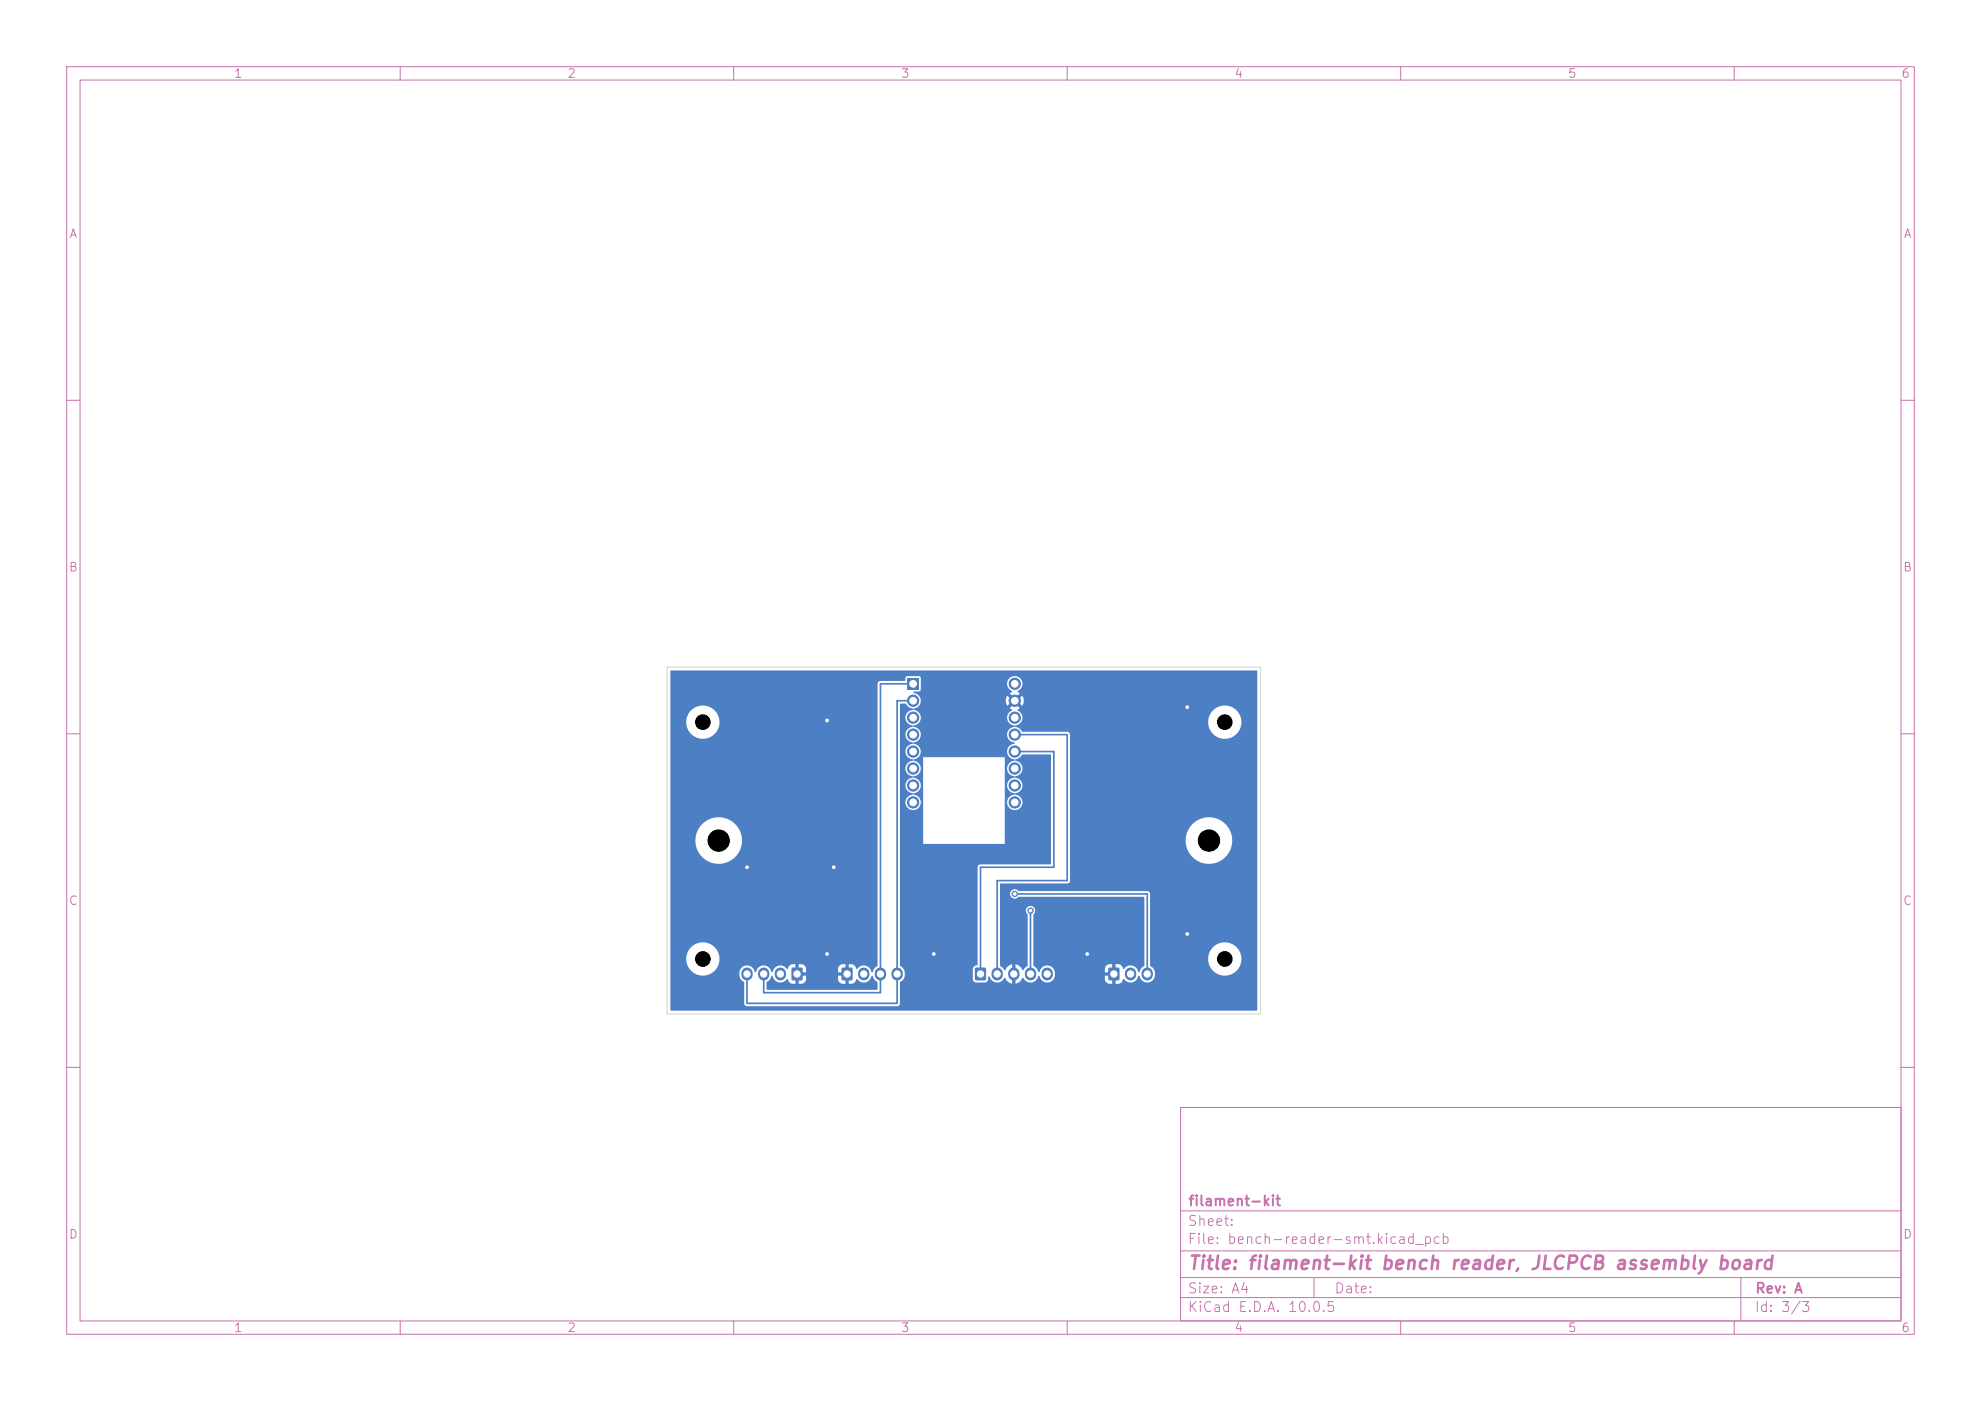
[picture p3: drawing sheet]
<svg xmlns="http://www.w3.org/2000/svg" width="297mm" height="210mm" viewBox="0 0 297 210" stroke-linecap="round" stroke-linejoin="round" font-family="sans-serif">
<defs><g id="words">
<text font-size="2" fill="#c872ab" x="178" y="190.8">Title: filament-kit bench reader, JLCPCB assembly board</text>
<g font-size="1.5" fill="#c872ab">
<text x="178" y="184.1">Sheet:</text>
<text x="178" y="181.1">filament-kit</text>
<text x="178" y="186.8">File: bench-reader-smt.kicad_pcb</text>
<text x="178" y="197">KiCad E.D.A. 10.0.5</text>
<text x="178" y="194.2">Size: A4</text>
<text x="200" y="194.2">Date:</text>
<text x="263" y="197">Id: 3/3</text>
<text x="263" y="194.2">Rev: A</text>
</g>
<g font-size="1.3" fill="#c872ab">
<text x="35" y="12">1</text>
<text x="85" y="12">2</text>
<text x="135" y="12">3</text>
<text x="185" y="12">4</text>
<text x="235" y="12">5</text>
<text x="285" y="12">6</text>
<text x="10.3" y="36">A</text>
<text x="285.3" y="36">A</text>
<text x="10.2" y="86">B</text>
<text x="285.2" y="86">B</text>
<text x="10.2" y="136">C</text>
<text x="285.2" y="136">C</text>
<text x="10.2" y="186">D</text>
<text x="285.2" y="186">D</text>
<text x="35" y="200">1</text>
<text x="85" y="200">2</text>
<text x="135" y="200">3</text>
<text x="185" y="200">4</text>
<text x="235" y="200">5</text>
<text x="285" y="200">6</text>
</g>
</g></defs>
<g fill="none" stroke="#c872ab" stroke-width=".15">
<path d="M10 10h277v190h-277zM12 12h273v186h-273zM60 10v2M110 10v2M160 10v2M210 10v2M260 10v2M10 60h2M285 60h2M10 110h2M285 110h2M10 160h2"/>
<path d="M177 166h108v32h-108zM285 160h2M60 198v2M110 198v2M160 198v2M177 194.5h108M177 191.5h108M177 187.5h108M177 181.5h108M197 191.5v3M210 198v2M260 198v2"/>
<path d="M261 191.5v6.5"/>
</g>
<path d="M126.2 145.1h1.6v1.8h-1.6z" fill="#4d7fc4"/>
<path d="M129.5 145.9v.2M132 145.9v.2M134.5 145.9v.2" fill="none" stroke="#4d7fc4" stroke-width="1.7"/>
<path d="M118.7 145.1h1.6v1.8h-1.6z" fill="#4d7fc4"/>
<path d="M112 145.9v.2M114.5 145.9v.2M117 145.9v.2" fill="none" stroke="#4d7fc4" stroke-width="1.7"/>
<path d="M146.2 145.1h1.6v1.8h-1.6z" fill="#4d7fc4"/>
<path d="M149.5 145.9v.2M152 145.9v.2M154.5 145.9v.2M157 145.9v.2" fill="none" stroke="#4d7fc4" stroke-width="1.7"/>
<path d="M166.2 145.1h1.6v1.8h-1.6z" fill="#4d7fc4"/>
<path d="M169.5 145.9v.2M172 145.9v.2" fill="none" stroke="#4d7fc4" stroke-width="1.7"/>
<path d="M136 101.7h1.8v1.7h-1.8z" fill="#4d7fc4"/>
<g fill="#4d7fc4" stroke="#4d7fc4" stroke-width=".15">
<circle cx="136.9" cy="105" r=".85"/>
<circle cx="136.9" cy="107.6" r=".85"/>
<circle cx="136.9" cy="110.1" r=".85"/>
<circle cx="136.9" cy="112.7" r=".85"/>
<circle cx="136.9" cy="115.2" r=".85"/>
<circle cx="136.9" cy="117.7" r=".85"/>
<circle cx="136.9" cy="120.3" r=".85"/>
<circle cx="152.1" cy="102.5" r=".85"/>
<circle cx="152.1" cy="105" r=".85"/>
<circle cx="152.1" cy="107.6" r=".85"/>
<circle cx="152.1" cy="110.1" r=".85"/>
<circle cx="152.1" cy="112.7" r=".85"/>
<circle cx="152.1" cy="115.2" r=".85"/>
<circle cx="152.1" cy="117.7" r=".85"/>
<circle cx="152.1" cy="120.3" r=".85"/>
<circle cx="178" cy="106" r=".4"/>
<circle cx="178" cy="140" r=".4"/>
<circle cx="140" cy="143" r=".4"/>
<circle cx="163" cy="143" r=".4"/>
<circle cx="124" cy="143" r=".4"/>
<circle cx="112" cy="130" r=".4"/>
<circle cx="124" cy="108" r=".4"/>
<circle cx="125" cy="130" r=".4"/>
<circle cx="154.5" cy="136.5" r=".4"/>
<circle cx="152.1" cy="134" r=".4"/>
</g>
<path d="M136.9 102.5h-4.9v46.3h-17.5v-2.8M136.9 105h-2.4v45.4h-22.5v-4.4M152.1 112.7h5.9v17.3h-11v16M152.1 110.1h7.9v21.9h-10.5v14M152.1 134h19.9v12M154.5 136.5v9.5" fill="none" stroke="#4d7fc4" stroke-width=".25"/>
<path d="M100.5 100.6l87.9-.1 .1 .1-.1 50.9h-87.8l-.1-.1v-7.6h2.4a2.49 2.49 0 0 0 3.9 2h4v.4a1.47 1.47 0 0 0 .8 1.1v3.2l.1 .2 .2 .1h22.7l.2-.1 .1-.2 .1-3.3a1.27 1.27 0 0 0 .6-1.5l-.1-.5h10.3v1.6a.54 .54 0 0 0 .6 .5l1.5-.1 .2-.3 .1-.5h.2a1.22 1.22 0 0 0 1 .9 1.22 1.22 0 0 0 1.2-.7 1.82 1.82 0 0 0 1.2 .9v-1.1h.4l.1 1a1.96 1.96 0 0 0 1.1-.8 1.25 1.25 0 0 0 1.3 .7 1.25 1.25 0 0 0 1-1h.1a1.16 1.16 0 0 0 1.2 1 1.16 1.16 0 0 0 1.2-1.1l-.1-.5a1.19 1.19 0 0 0-1.2-1 1.19 1.19 0 0 0-1.1 1h-.1l-.3-.6-.5-.4v-7.6a.73 .73 0 0 0 .1-1.1 .73 .73 0 0 0-1 0 .73 .73 0 0 0 .1 1.1v7.6l-.7 .7a1.82 1.82 0 0 0-1.2-.9v1.1h-.4l-.1-1a1.96 1.96 0 0 0-1.1 .8l-.7-.7v-10.6h1.5a.74 .74 0 0 0 .6 .6 .74 .74 0 0 0 .8-.3h18.7l.1 10.4a1.64 1.64 0 0 0-.8 .9h-.1a1.22 1.22 0 0 0-1-1 1.22 1.22 0 0 0-1.3 .6l-.1-.1a.74 .74 0 0 0-.7-.7h-.3v1.1h-.6v-1.1a.85 .85 0 0 0-1.1 .7v.6h1v.4h-1l.1 .7 .1 .3 .4 .3h.5v-1.1h.6v1.1a.86 .86 0 0 0 1.1-.7l.1-.1a1.23 1.23 0 0 0 1.3 .6 1.23 1.23 0 0 0 .9-1h.1a1.16 1.16 0 0 0 1.2 1 1.16 1.16 0 0 0 1.2-1.1l-.1-.8-.2-.3-.5-.3v-1h8.7l.1 .4a2.5 2.5 0 0 0 3.9 1.6 2.5 2.5 0 0 0-.4-4.3 2.5 2.5 0 0 0-3.6 2.3h-8.7v-9.9l-.2-.3-19.5-.1a.7 .7 0 0 0-.8-.1 .7 .7 0 0 0-.5 .7h-1.5v-1.6l10.2-.1 .2-.1 .1-.2v-6.1h17.3a3.5 3.5 0 0 0 5.1 3.1 3.5 3.5 0 0 0 .5-5.9 3.5 3.5 0 0 0-5.5 2.2l-.1 .6h-17.3v-16l-.3-.3h-6.9a1.57 1.57 0 0 0-1.1-.8l.1-.1 .5-.2 .4-.4h28l.1 .5a2.5 2.5 0 0 0 3.9 1.6 2.5 2.5 0 0 0-.4-4.3 2.5 2.5 0 0 0-3.6 2.2h-28a1.28 1.28 0 0 0-.6-1.8l.4-.2-.6-.7 .3-.3 .7 .5a1.34 1.34 0 0 0 0-1.4l-.7 .6-.3-.3 .6-.7-.3-.2v-.1a1.17 1.17 0 0 0 .4-1.9 1.17 1.17 0 0 0-1.9 .1 1.17 1.17 0 0 0 .6 1.8v.1l-.3 .2 .6 .7-.3 .3-.7-.6a1.33 1.33 0 0 0 0 1.5l.7-.6 .3 .3-.6 .7 .3 .1v.2a1.17 1.17 0 0 0-.7 1.3 1.17 1.17 0 0 0 1.1 1v.1a1.21 1.21 0 0 0-1.1 .9 1.21 1.21 0 0 0 .5 1.3l.2 .1a.28 .28 0 0 1 .4 .3 1.18 1.18 0 0 0-1.1 1.2 1.18 1.18 0 0 0 1.1 1.1v.2a1.21 1.21 0 0 0-1.1 .9 1.21 1.21 0 0 0 .5 1.3l.2 .1a.28 .28 0 0 1 .4 .3 1.18 1.18 0 0 0-1.1 1.1 1.18 1.18 0 0 0 1.1 1.2v.1a1.21 1.21 0 0 0-1.1 .9 1.21 1.21 0 0 0 .5 1.4 1.16 1.16 0 0 0 1.7-.7 1.16 1.16 0 0 0-1-1.5v-.1a1.21 1.21 0 0 0 1-.9 1.21 1.21 0 0 0-.5-1.3l-.5-.2v-.2a1.18 1.18 0 0 0 1.1-1.2 1.18 1.18 0 0 0-1.1-1.2v-.2a1.47 1.47 0 0 0 1.1-.7l4.3 .1v16.3l-.1 .1h-10.6l-.2 .1-.1 .2v14.7l-.1 .1a.55 .55 0 0 0-.7 .5h-10.3l-.6-.4v-18.3h15.7v-13h-12.2v13h-3.5v-20.9l.1-.1h.7a1.83 1.83 0 0 0 1.2 .8v.1a1.18 1.18 0 0 0-1.2 1.2 1.18 1.18 0 0 0 1.2 1.2v.1a1.21 1.21 0 0 0-1.1 .9 1.21 1.21 0 0 0 .5 1.3l.2 .1a.28 .28 0 0 1 .4 .3 1.18 1.18 0 0 0-1.2 1.2 1.18 1.18 0 0 0 1.2 1.1v.2a1.21 1.21 0 0 0-1.1 .9 1.21 1.21 0 0 0 .5 1.3l.2 .1a.28 .28 0 0 1 .4 .3 1.18 1.18 0 0 0-1.2 1.1 1.18 1.18 0 0 0 1.2 1.2v.1a1.21 1.21 0 0 0-1.1 .9 1.21 1.21 0 0 0 .5 1.4 1.16 1.16 0 0 0 1.7-.7 1.16 1.16 0 0 0-1.1-1.5v-.1a1.21 1.21 0 0 0 1.1-.9 1.21 1.21 0 0 0-.5-1.3l-.6-.2v-.2a1.18 1.18 0 0 0 1.2-1.2 1.18 1.18 0 0 0-1.2-1.2v-.1a1.21 1.21 0 0 0 1.1-.9 1.21 1.21 0 0 0-.5-1.3l-.6-.2v-.2a1.18 1.18 0 0 0 1.2-1.2 1.18 1.18 0 0 0-1.2-1.2v-.1a1.21 1.21 0 0 0 1.1-.9 1.21 1.21 0 0 0-.5-1.3l-.6-.2v-.2a1.18 1.18 0 0 0 1.2-1.1 1.18 1.18 0 0 0-1.1-1.2v-.2l.8-.1 .2-.2 .1-1.8-.3-.2h-1.8l-.2 .1-.1 .5-.1 .1h-3.7l-.3 .2v42.5a1.64 1.64 0 0 0-.8 .9h-.1a1.22 1.22 0 0 0-1-1 1.22 1.22 0 0 0-1.3 .6l-.1-.1a.74 .74 0 0 0-.7-.7h-.4v1.1h-.4v-1.1a.85 .85 0 0 0-1.2 .7v.6h1v.4h-1l.1 .7 .1 .3 .4 .3h.6v-1.1h.4v1.1a.86 .86 0 0 0 1.2-.7l.1-.1a1.23 1.23 0 0 0 1.3 .6 1.23 1.23 0 0 0 .9-1l.2 .1a1.25 1.25 0 0 0 .7 .8v1.1l-.1 .1h-16.5l-.1-.1 .1-1.1a1.23 1.23 0 0 0 .7-.9h.1a1.27 1.27 0 0 0 1 1 1.27 1.27 0 0 0 1.3-.6l.1 .1a.74 .74 0 0 0 .6 .7h.4v-1.1h.6v1.1a.91 .91 0 0 0 .9-.3 .91 .91 0 0 0 .1-1h-.9v-.4h.9v-.6a.83 .83 0 0 0-1-.7v1.1h-.6v-1.1h-.4a.93 .93 0 0 0-.7 .7h-.2a1.21 1.21 0 0 0-1.2-.4 1.21 1.21 0 0 0-.9 .9h-.1a1.2 1.2 0 0 0-1.2-1 1.2 1.2 0 0 0-1.2 1h-.1a1.16 1.16 0 0 0-1.2-1 1.16 1.16 0 0 0-1.2 1.1h-4l.1-.1a2.5 2.5 0 0 0-.4-4.2 2.5 2.5 0 0 0-3.6 2.3h-2.4v-17.8h3.7l.1 .6a3.5 3.5 0 0 0 5.5 2.2 3.5 3.5 0 0 0-.5-5.9 3.5 3.5 0 0 0-5.1 3.1h-3.7v-17.8h2.4v.5a2.5 2.5 0 0 0 4 1.6 2.5 2.5 0 0 0-.4-4.3 2.5 2.5 0 0 0-3.6 2.2h-2.4z" fill="#4d7fc4"/>
<path d="M100 100h89v52h-89z" fill="none" stroke="#d0d2cd" stroke-width=".15"/>
<g fill="#fff" stroke="#fff" stroke-width=".15">
<circle cx="178" cy="106" r=".2"/>
<circle cx="178" cy="140" r=".2"/>
<circle cx="140" cy="143" r=".2"/>
<circle cx="163" cy="143" r=".2"/>
<circle cx="124" cy="143" r=".2"/>
<circle cx="112" cy="130" r=".2"/>
<circle cx="124" cy="108" r=".2"/>
<circle cx="125" cy="130" r=".2"/>
<circle cx="154.5" cy="136.5" r=".2"/>
<circle cx="152.1" cy="134" r=".2"/>
<circle cx="127" cy="146" r=".47"/>
<circle cx="129.5" cy="146" r=".48"/>
<circle cx="132" cy="146" r=".47"/>
<circle cx="134.5" cy="146" r=".48"/>
<circle cx="119.5" cy="146" r=".47"/>
<circle cx="117" cy="146" r=".47"/>
<circle cx="114.5" cy="146" r=".47"/>
<circle cx="112" cy="146" r=".47"/>
<circle cx="147" cy="146" r=".47"/>
<circle cx="149.5" cy="146" r=".47"/>
<circle cx="152" cy="146" r=".47"/>
<circle cx="154.5" cy="146" r=".47"/>
<circle cx="157" cy="146" r=".47"/>
<circle cx="167" cy="146" r=".47"/>
<circle cx="169.5" cy="146" r=".47"/>
<circle cx="172" cy="146" r=".47"/>
<circle cx="136.9" cy="102.5" r=".5"/>
<circle cx="136.9" cy="105" r=".5"/>
<circle cx="136.9" cy="107.6" r=".5"/>
<circle cx="136.9" cy="110.1" r=".5"/>
<circle cx="136.9" cy="112.7" r=".5"/>
<circle cx="136.9" cy="115.2" r=".5"/>
<circle cx="136.9" cy="117.7" r=".5"/>
<circle cx="136.9" cy="120.3" r=".5"/>
<circle cx="152.1" cy="102.5" r=".5"/>
<circle cx="152.1" cy="105" r=".5"/>
<circle cx="152.1" cy="107.6" r=".5"/>
<circle cx="152.1" cy="110.1" r=".5"/>
<circle cx="152.1" cy="112.7" r=".5"/>
<circle cx="152.1" cy="115.2" r=".5"/>
<circle cx="152.1" cy="117.7" r=".5"/>
<circle cx="152.1" cy="120.3" r=".5"/>
</g>
<g fill="#000" stroke="#000" stroke-width=".15">
<circle cx="105.4" cy="108.2" r="1.1"/>
<circle cx="183.6" cy="108.2" r="1.1"/>
<circle cx="107.7" cy="126" r="1.6"/>
<circle cx="181.2" cy="126" r="1.6"/>
<circle cx="105.4" cy="143.7" r="1.1"/>
<circle cx="183.6" cy="143.7" r="1.1"/>
</g>
<use href="#words"/>
</svg>
